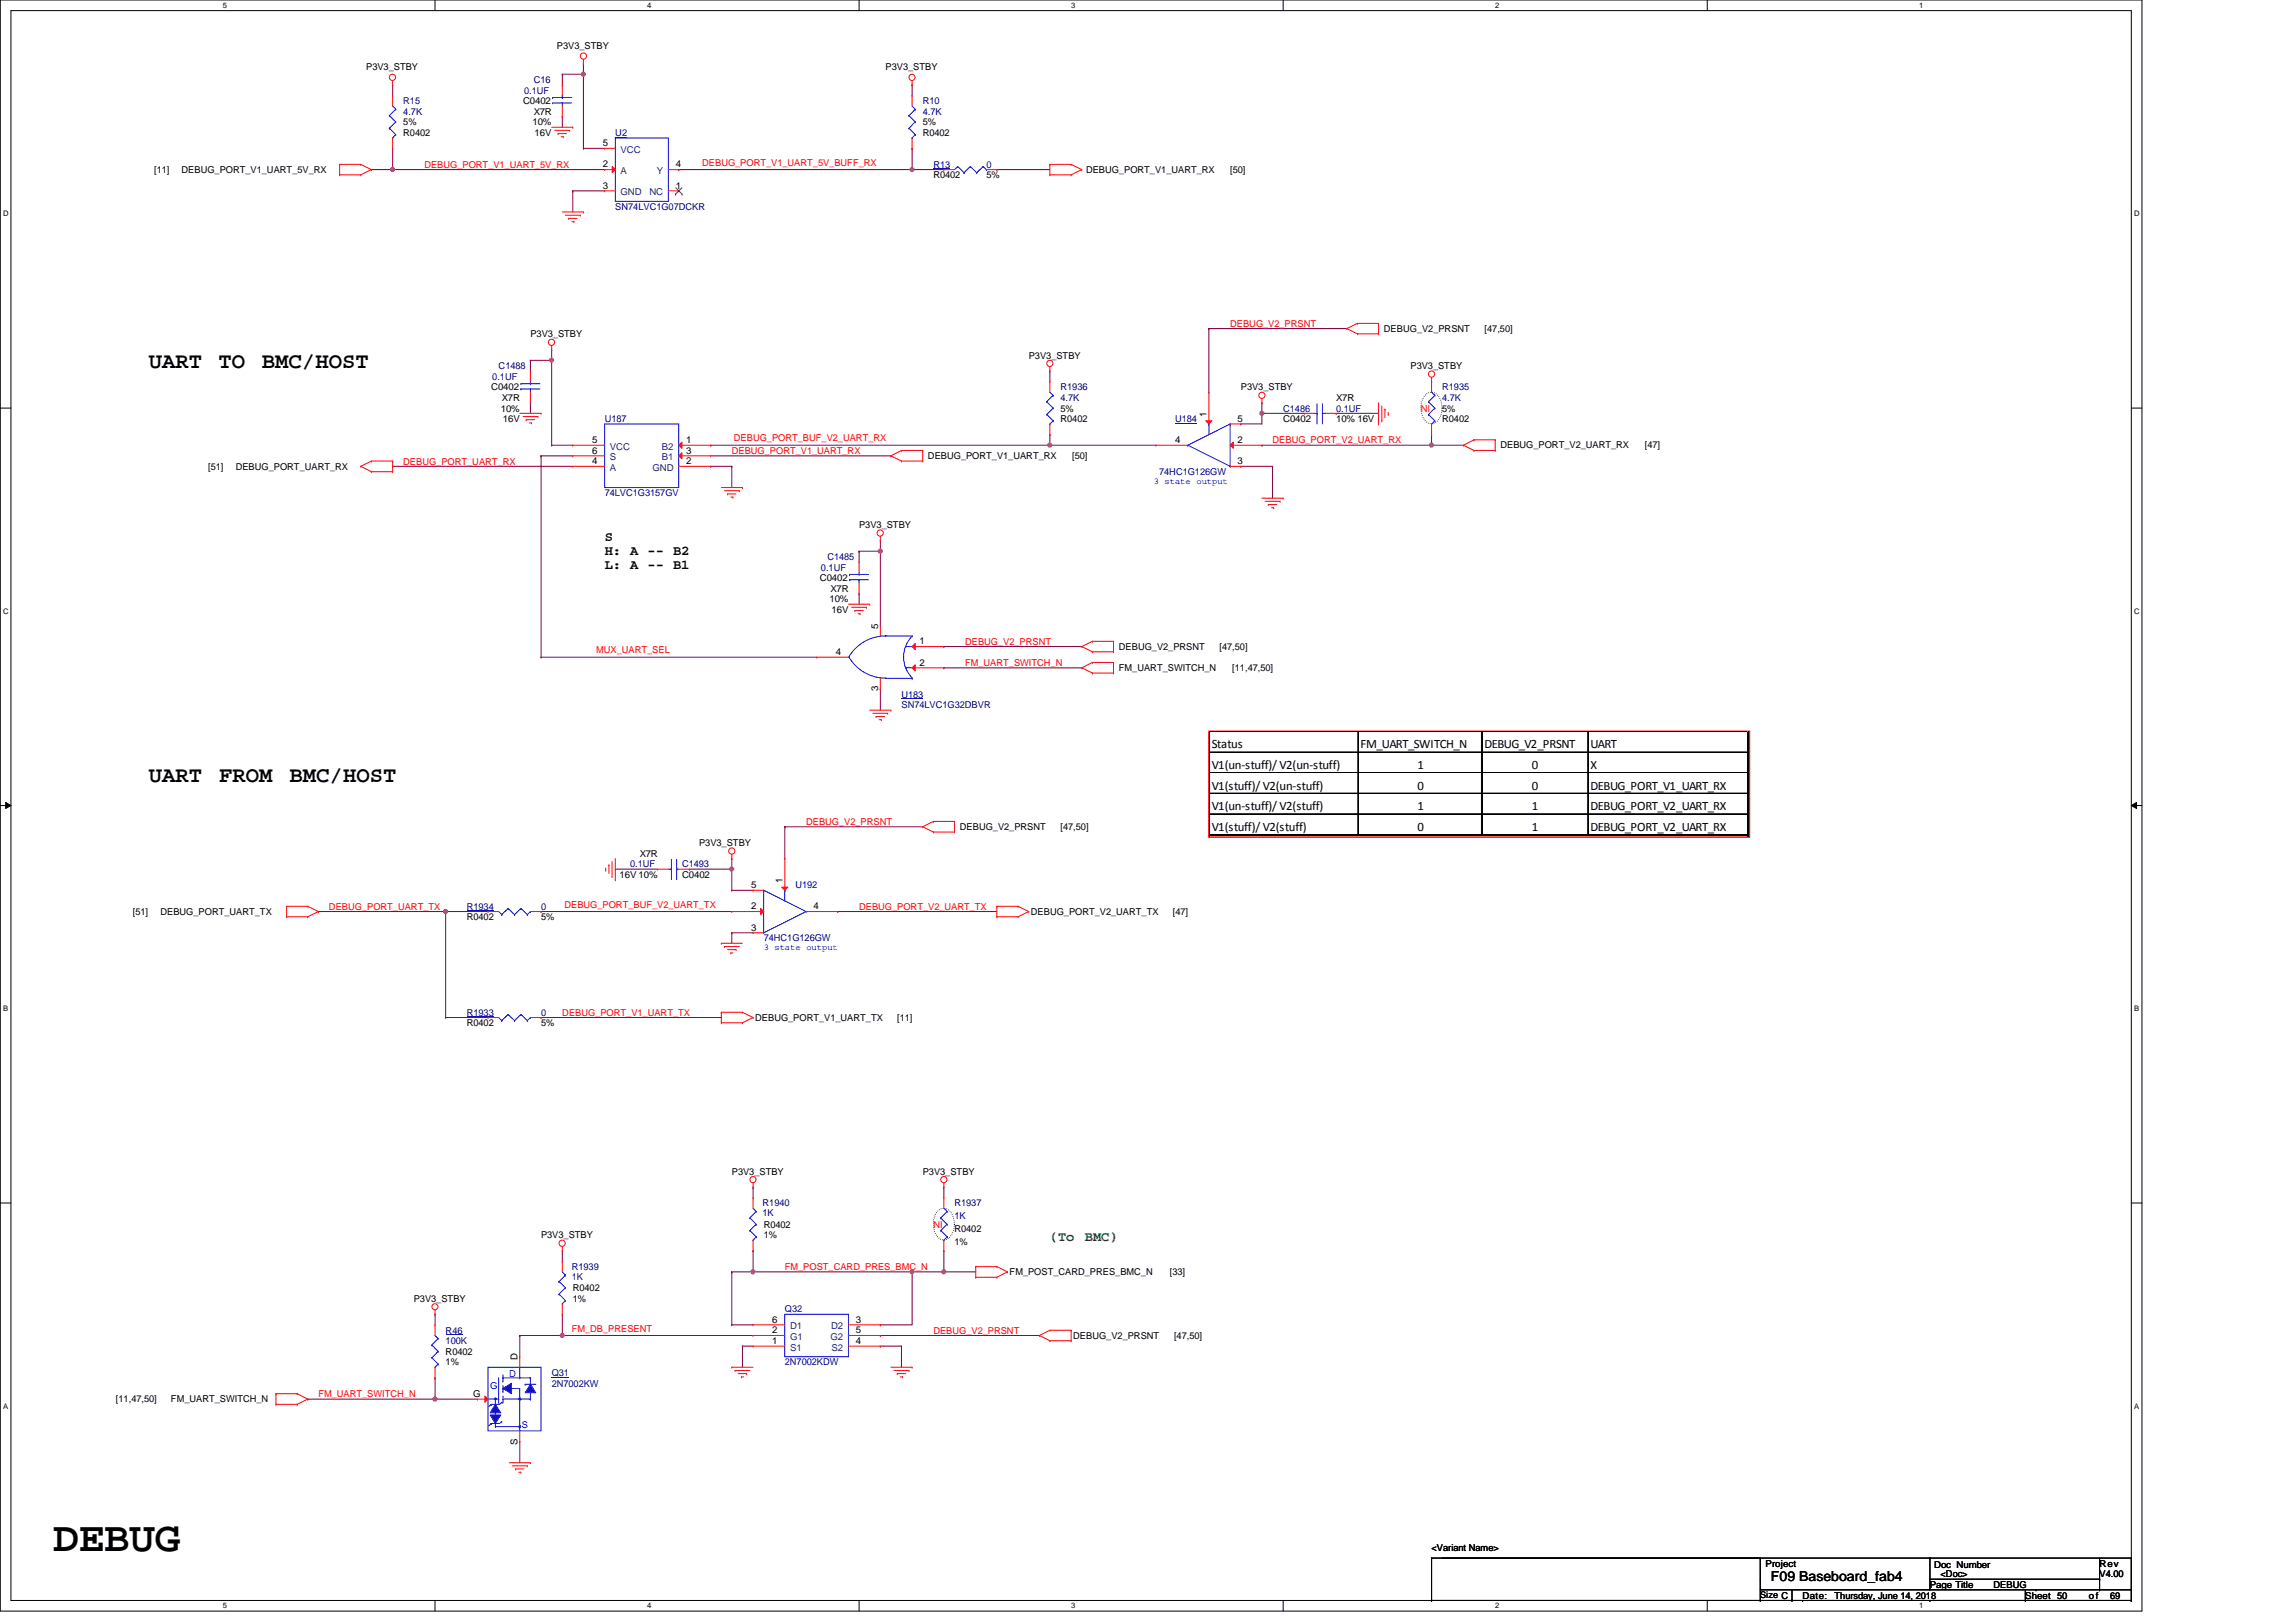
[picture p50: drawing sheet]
<svg xmlns="http://www.w3.org/2000/svg" width="297mm" height="210mm" viewBox="0 0 297 210" stroke-linecap="round" stroke-linejoin="round" font-family="sans-serif">
<defs><g id="words">
<text font-size="5.5" x="6.9" y="200.7">DEBUG</text>
<g font-size="2.9">
<text x="19.2" y="47.7">UART</text>
<text x="28.3" y="47.7">TO</text>
<text x="33.9" y="47.7">BMC/HOST</text>
<text x="19.2" y="101.2">UART</text>
<text x="28.3" y="101.2">FROM</text>
<text x="37.4" y="101.2">BMC/HOST</text>
</g>
<g font-size="1.8">
<text x="78.2" y="70">S</text>
<text x="78.2" y="71.8">H: A -- B2</text>
<text x="78.2" y="73.6">L: A -- B1</text>
<text x="229.1" y="204.6">F09 Baseboard_fab4</text>
</g>
<g font-size="1.8" fill="#008000">
<text x="135.8" y="160.6">(To</text>
<text x="140.4" y="160.6">BMC)</text>
</g>
<g font-size="1.7">
<text x="156.8" y="96.8">Status</text>
<text x="156.8" y="99.5">V1(un-stuff)/ V2(un-stuff)</text>
<text x="176" y="96.8">FM_UART_SWITCH_N</text>
<text x="183.4" y="99.5">1</text>
<text x="192" y="96.8">DEBUG_V2_PRSNT</text>
<text x="198.2" y="99.5">0</text>
<text x="205.8" y="96.8">UART</text>
<text x="205.8" y="99.5">X</text>
<text x="156.8" y="102.2">V1(stuff)/ V2(un-stuff)</text>
<text x="156.8" y="104.8">V1(un-stuff)/ V2(stuff)</text>
<text x="156.8" y="107.5">V1(stuff)/ V2(stuff)</text>
<text x="183.4" y="102.2">0</text>
<text x="183.4" y="104.8">1</text>
<text x="183.4" y="107.5">0</text>
<text x="198.2" y="102.2">0</text>
<text x="198.2" y="104.8">1</text>
<text x="198.2" y="107.5">1</text>
<text x="205.8" y="102.2">DEBUG_PORT_V1_UART_RX</text>
<text x="205.8" y="104.8">DEBUG_PORT_V2_UART_RX</text>
<text x="205.8" y="107.5">DEBUG_PORT_V2_UART_RX</text>
</g>
<g font-size="1.2">
<text x="47.4" y="9.1">P3V3_STBY</text>
<text x="72" y="6.3">P3V3_STBY</text>
<text x="114.6" y="9.1">P3V3_STBY</text>
<text x="52.2" y="17.6">R0402</text>
<text x="52.2" y="16.2">5%</text>
<text x="67.7" y="13.5">C0402</text>
<text x="68.9" y="16.2">10%</text>
<text x="69" y="14.8">X7R</text>
<text x="69.2" y="17.6">16V</text>
<text x="119.4" y="17.6">R0402</text>
<text x="119.4" y="16.2">5%</text>
<text x="19.9" y="22.4">[11]</text>
<text x="23.5" y="22.4">DEBUG_PORT_V1_UART_5V_RX</text>
<text x="78" y="18.9">5</text>
<text x="78" y="21.7">2</text>
<text x="87.4" y="21.7">4</text>
<text x="120.8" y="23.1">R0402</text>
<text x="127.6" y="23.1">5%</text>
<text x="140.5" y="22.4">DEBUG_PORT_V1_UART_RX</text>
<text x="159.1" y="22.4">[50]</text>
<text x="78" y="24.4">3</text>
<text x="87.4" y="24.4">1</text>
<text x="68.6" y="43.6">P3V3_STBY</text>
<text x="133.1" y="46.4">P3V3_STBY</text>
<text x="179" y="43">DEBUG_V2_PRSNT</text>
<text x="182.5" y="47.8">P3V3_STBY</text>
<text x="192.1" y="43">[47,50]</text>
<text x="63.5" y="50.5">C0402</text>
<text x="64.8" y="53.3">10%</text>
<text x="64.9" y="51.9">X7R</text>
<text x="137.2" y="53.3">5%</text>
<text x="156.1" y="53.9" transform="rotate(-90 156.1 53.9)">1</text>
<text x="160.5" y="50.5">P3V3_STBY</text>
<text x="172.9" y="51.9">X7R</text>
<text x="186.6" y="53.3">5%</text>
<text x="65.1" y="54.6">16V</text>
<text x="76.6" y="57.3">5</text>
<text x="76.6" y="58.7">6</text>
<text x="88.8" y="58.7">3</text>
<text x="88.8" y="57.3">1</text>
<text x="120.1" y="59.4">DEBUG_PORT_V1_UART_RX</text>
<text x="137.2" y="54.6">R0402</text>
<text x="138.7" y="59.4">[50]</text>
<text x="152" y="57.3">4</text>
<text x="160.1" y="57.3">2</text>
<text x="160.1" y="54.6">5</text>
<text x="166" y="54.6">C0402</text>
<text x="172.9" y="54.6">10% 16V</text>
<text x="186.6" y="54.6">R0402</text>
<text x="194.1" y="58">DEBUG_PORT_V2_UART_RX</text>
<text x="212.8" y="58">[47]</text>
<text x="26.9" y="60.8">[51]</text>
<text x="30.5" y="60.8">DEBUG_PORT_UART_RX</text>
<text x="76.6" y="60">4</text>
<text x="88.8" y="60">2</text>
<text x="160.1" y="60">3</text>
<text x="111.1" y="68.3">P3V3_STBY</text>
<text x="106.1" y="75.2">C0402</text>
<text x="107.3" y="77.9">10%</text>
<text x="107.4" y="76.6">X7R</text>
<text x="107.6" y="79.3">16V</text>
<text x="113.6" y="81.3" transform="rotate(-90 113.6 81.3)">5</text>
<text x="119" y="83.4">1</text>
<text x="108.1" y="84.8">4</text>
<text x="113.6" y="89.4" transform="rotate(-90 113.6 89.4)">3</text>
<text x="119" y="86.1">2</text>
<text x="144.8" y="84.1">DEBUG_V2_PRSNT</text>
<text x="144.8" y="86.8">FM_UART_SWITCH_N</text>
<text x="157.8" y="84.1">[47,50]</text>
<text x="159.4" y="86.8">[11,47,50]</text>
<text x="124.2" y="107.4">DEBUG_V2_PRSNT</text>
<text x="137.2" y="107.4">[47,50]</text>
<text x="80.2" y="113.6">16V 10%</text>
<text x="82.8" y="110.9">X7R</text>
<text x="88.2" y="113.6">C0402</text>
<text x="90.4" y="109.5">P3V3_STBY</text>
<text x="17.2" y="118.4">[51]</text>
<text x="20.8" y="118.4">DEBUG_PORT_UART_TX</text>
<text x="60.4" y="119.1">R0402</text>
<text x="70" y="119.1">5%</text>
<text x="97.2" y="117.7">2</text>
<text x="97.2" y="114.9">5</text>
<text x="101.2" y="114.3" transform="rotate(-90 101.2 114.3)">1</text>
<text x="105.2" y="117.7">4</text>
<text x="133.4" y="118.4">DEBUG_PORT_V2_UART_TX</text>
<text x="151.7" y="118.4">[47]</text>
<text x="97.2" y="120.4">3</text>
<text x="60.4" y="132.8">R0402</text>
<text x="70" y="132.8">5%</text>
<text x="97.7" y="132.1">DEBUG_PORT_V1_UART_TX</text>
<text x="116.1" y="132.1">[11]</text>
<text x="94.7" y="152">P3V3_STBY</text>
<text x="119.4" y="152">P3V3_STBY</text>
<text x="70" y="160.2">P3V3_STBY</text>
<text x="98.8" y="158.9">R0402</text>
<text x="98.8" y="160.2">1%</text>
<text x="123.5" y="159.4">R0402</text>
<text x="123.5" y="161.1">1%</text>
<text x="74.1" y="167.1">R0402</text>
<text x="130.6" y="165">FM_POST_CARD_PRES_BMC_N</text>
<text x="151.3" y="165">[33]</text>
<text x="53.5" y="168.5">P3V3_STBY</text>
<text x="74.1" y="168.5">1%</text>
<text x="99.9" y="172.5">2</text>
<text x="99.9" y="173.9">1</text>
<text x="99.9" y="171.2">6</text>
<text x="110.7" y="172.5">5</text>
<text x="110.7" y="173.9">4</text>
<text x="110.7" y="171.2">3</text>
<text x="138.9" y="173.3">DEBUG_V2_PRSNT</text>
<text x="151.9" y="173.3">[47,50]</text>
<text x="57.7" y="175.3">R0402</text>
<text x="57.7" y="176.7">1%</text>
<text x="66.9" y="176" transform="rotate(-90 66.9 176)">D</text>
<text x="15" y="181.5">[11,47,50]</text>
<text x="22.1" y="181.5">FM_UART_SWITCH_N</text>
<text x="61.2" y="180.8">G</text>
<text x="66.9" y="186.9" transform="rotate(-90 66.9 186.9)">S</text>
<text x="185.2" y="200.7">&lt;Variant Name&gt;</text>
<text x="228.4" y="202.8">Project</text>
<text x="250.2" y="202.9">Doc Number</text>
<text x="271.6" y="202.8">Rev</text>
<text x="227.7" y="206.8">Size C</text>
<text x="233.2" y="206.9">Date:</text>
<text x="237.3" y="206.9">Thursday, June 14, 2018</text>
<text x="249.7" y="205.5">Page Title</text>
<text x="251.1" y="204.1">&lt;Doc&gt;</text>
<text x="257.9" y="205.5">DEBUG</text>
<text x="262" y="206.9">Sheet 50</text>
<text x="270.3" y="206.9">of</text>
<text x="271.6" y="204.1">V4.00</text>
<text x="273" y="206.9">69</text>
</g>
<g font-size="1.2" fill="#000080">
<text x="69" y="10.7">C16</text>
<text x="52.2" y="13.5">R15</text>
<text x="52.2" y="14.8">4.7K</text>
<text x="67.8" y="12.1">0.1UF</text>
<text x="79.6" y="17.6">U2</text>
<text x="119.4" y="13.5">R10</text>
<text x="119.4" y="14.8">4.7K</text>
<text x="120.8" y="21.7">R13</text>
<text x="127.6" y="21.7">0</text>
<text x="79.6" y="27.2">SN74LVC1G07DCKR</text>
<text x="64.5" y="47.8">C1488</text>
<text x="63.7" y="49.1">0.1UF</text>
<text x="137.2" y="50.5">R1936</text>
<text x="137.2" y="51.9">4.7K</text>
<text x="166" y="53.3">C1486</text>
<text x="172.9" y="53.3">0.1UF</text>
<text x="186.6" y="50.5">R1935</text>
<text x="186.6" y="51.9">4.7K</text>
<text x="78.2" y="54.6">U187</text>
<text x="152" y="54.6">U184</text>
<text x="78.2" y="64.2">74LVC1G3157GV</text>
<text x="150" y="61.5">74HC1G126GW</text>
<text x="106.2" y="73.8">0.1UF</text>
<text x="107" y="72.5">C1485</text>
<text x="116.6" y="90.3">U183</text>
<text x="116.6" y="91.7">SN74LVC1G32DBVR</text>
<text x="81.5" y="112.2">0.1UF</text>
<text x="88.2" y="112.2">C1493</text>
<text x="60.4" y="117.7">R1934</text>
<text x="70" y="117.7">0</text>
<text x="102.9" y="115">U192</text>
<text x="98.8" y="121.8">74HC1G126GW</text>
<text x="60.4" y="131.4">R1933</text>
<text x="70" y="131.4">0</text>
<text x="98.7" y="156.1">R1940</text>
<text x="98.7" y="157.4">1K</text>
<text x="123.5" y="156.1">R1937</text>
<text x="123.5" y="157.8">1K</text>
<text x="74" y="164.3">R1939</text>
<text x="74" y="165.6">1K</text>
<text x="57.7" y="172.6">R46</text>
<text x="57.7" y="173.9">100K</text>
<text x="101.5" y="169.8">Q32</text>
<text x="71.4" y="178.1">Q31</text>
<text x="71.4" y="179.4">2N7002KW</text>
<text x="101.5" y="176.7">2N7002KDW</text>
</g>
<g font-size="1.2" fill="#f00">
<text x="54.9" y="21.7">DEBUG_PORT_V1_UART_5V_RX</text>
<text x="90.8" y="21.5">DEBUG_PORT_V1_UART_5V_BUFF_RX</text>
<text x="159.1" y="42.3">DEBUG_V2_PRSNT</text>
<text x="183.8" y="53.3">NI</text>
<text x="94.7" y="58.7">DEBUG_PORT_V1_UART_RX</text>
<text x="95" y="57.1">DEBUG_PORT_BUF_V2_UART_RX</text>
<text x="164.6" y="57.4">DEBUG_PORT_V2_UART_RX</text>
<text x="52.2" y="60.1">DEBUG_PORT_UART_RX</text>
<text x="124.9" y="83.4">DEBUG_V2_PRSNT</text>
<text x="77.1" y="84.6">MUX_UART_SEL</text>
<text x="124.9" y="86.2">FM_UART_SWITCH_N</text>
<text x="104.3" y="106.7">DEBUG_V2_PRSNT</text>
<text x="42.6" y="117.7">DEBUG_PORT_UART_TX</text>
<text x="73" y="117.5">DEBUG_PORT_BUF_V2_UART_TX</text>
<text x="111.1" y="117.7">DEBUG_PORT_V2_UART_TX</text>
<text x="72.7" y="131.4">DEBUG_PORT_V1_UART_TX</text>
<text x="120.8" y="158.9">NI</text>
<text x="101.5" y="164.3">FM_POST_CARD_PRES_BMC_N</text>
<text x="74" y="172.3">FM_DB_PRESENT</text>
<text x="120.8" y="172.6">DEBUG_V2_PRSNT</text>
<text x="41.2" y="180.8">FM_UART_SWITCH_N</text>
</g>
<g font-size="1.2" fill="#004080">
<text x="80.3" y="19.8">VCC</text>
<text x="80.3" y="22.5">A</text>
<text x="85" y="22.5">Y</text>
<text x="80.3" y="25.3">GND</text>
<text x="84" y="25.3">NC</text>
<text x="78.9" y="58.2">VCC</text>
<text x="78.9" y="59.6">S</text>
<text x="85.6" y="59.6">B1</text>
<text x="85.6" y="58.2">B2</text>
<text x="78.9" y="60.9">A</text>
<text x="84.4" y="60.9">GND</text>
<text x="102.2" y="173.4">G1</text>
<text x="102.2" y="172">D1</text>
<text x="107.5" y="173.4">G2</text>
<text x="107.5" y="172">D2</text>
<text x="102.2" y="174.8">S1</text>
<text x="107.6" y="174.8">S2</text>
</g>
<g font-size="1.2" fill="#00f">
<text x="63.4" y="179.8">G</text>
<text x="65.9" y="178.2">D</text>
<text x="67.5" y="184.8">S</text>
</g>
<g font-size="1.1" fill="#00f">
<text x="149.3" y="62.7">3 state output</text>
<text x="98.8" y="123">3 state output</text>
</g>
<g font-size="1">
<text x="28.8" y="1">5</text>
<text x="83.7" y="1">4</text>
<text x="138.6" y="1">3</text>
<text x="193.4" y="1">2</text>
<text x="248.3" y="1">1</text>
<text x=".4" y="28">D</text>
<text x="276.1" y="28">D</text>
<text x=".4" y="79.4">C</text>
<text x="276.1" y="79.4">C</text>
<text x=".4" y="130.9">B</text>
<text x="276.1" y="130.9">B</text>
<text x=".4" y="182.3">A</text>
<text x="276.1" y="182.3">A</text>
<text x="28.8" y="208.2">5</text>
<text x="83.7" y="208.2">4</text>
<text x="138.6" y="208.2">3</text>
<text x="193.4" y="208.2">2</text>
<text x="248.3" y="208.2">1</text>
</g>
</g></defs>
<path d="M0 0h277.1v208.5h-277.1zM1.4 1.4h274.3v205.7h-274.3z" fill="none" stroke="#000" stroke-width=".13"/>
<g fill="#fff">
<path d="M28.8 .1h.6v1.1h-.6z"/>
<path d="M28.8 207.3h.6v1.1h-.6z"/>
</g>
<path d="M56.3 0v1.4M56.3 207.1v1.4" fill="none" stroke="#000" stroke-width=".13"/>
<g fill="#fff">
<path d="M83.7 .1h.6v1.1h-.6z"/>
<path d="M83.7 207.3h.6v1.1h-.6z"/>
</g>
<path d="M111.1 0v1.4M111.1 207.1v1.4" fill="none" stroke="#000" stroke-width=".13"/>
<g fill="#fff">
<path d="M138.6 .1h.5v1.1h-.5z"/>
<path d="M138.6 207.3h.5v1.1h-.5z"/>
</g>
<path d="M166 0v1.4M166 207.1v1.4" fill="none" stroke="#000" stroke-width=".13"/>
<g fill="#fff">
<path d="M193.4 .1h.6v1.1h-.6z"/>
<path d="M193.4 207.3h.6v1.1h-.6z"/>
</g>
<path d="M220.9 0v1.4M220.9 207.1v1.4" fill="none" stroke="#000" stroke-width=".13"/>
<g fill="#fff">
<path d="M248.3 .1h.6v1.1h-.6z"/>
<path d="M248.3 207.3h.6v1.1h-.6z"/>
<path d="M.4 27.1h.7v1.1h-.7z"/>
<path d="M276.1 27.1h.7v1.1h-.7z"/>
<path d="M.4 78.5h.7v1.1h-.7z"/>
<path d="M276.1 78.5h.7v1.1h-.7z"/>
</g>
<path d="M0 52.8h1.4M275.7 52.8h1.4" fill="none" stroke="#000" stroke-width=".13"/>
<g fill="#fff">
<path d="M.4 130h.7v1.1h-.7z"/>
<path d="M276.1 130h.6v1.1h-.6z"/>
</g>
<path d="M0 104.2h1.4M.7 103.8l.7 .4-.7 .4zM275.7 104.2l.7-.4v.8zM275.7 104.2h1.4" fill="none" stroke="#000" stroke-width=".13"/>
<path d="M.7 103.8l.7 .4-.7 .4zM275.7 104.2l.7-.4v.8z" fill="#000"/>
<g fill="#fff">
<path d="M.4 181.4h.7v1.1h-.7z"/>
<path d="M276.1 181.4h.6v1.1h-.6z"/>
</g>
<path d="M0 155.7h1.4M275.7 155.7h1.4" fill="none" stroke="#000" stroke-width=".13"/>
<path d="M121.4 156.6a1.15 1.15 0 0 1 1.9 .8 2.52 2.52 0 0 1-.8 3 1.18 1.18 0 0 1-1.6-1 2.72 2.72 0 0 1 .5-2.8z" fill="none" stroke="#000" stroke-width=".13" stroke-dasharray="0 .3"/>
<path d="M156.4 94.6h69.9v13.7h-69.9z" fill-rule="evenodd" fill="#fff"/>
<path d="M156.4 94.6h69.9v13.7h-69.9z" fill="none" stroke="#f00" stroke-width=".19"/>
<path d="M156.4 94.6h.1M175.7 94.6h.1M191.7 94.6h.1M205.4 94.6h.1M226.1 94.6h.1" fill="none" stroke="#d4d4d4" stroke-width=".13"/>
<g fill="none" stroke="#000" stroke-width=".13">
<path d="M156.5 94.6v13.6M156.5 97.3h69.5M156.5 100h69.5M156.5 94.7h69.7M156.5 97.4h69.5M175.7 94.8v13.2M191.7 94.8v13.2M205.4 94.8v13.2M205.5 94.8v13.2M156.5 102.6h69.5M156.5 105.3h69.5M156.5 102.7h69.5"/>
<path d="M156.5 105.4h69.5"/>
</g>
<path d="M156.5 108.1h69.7" fill="none" stroke="#000" stroke-width=".25"/>
<path d="M226.1 94.8v13.4" fill="none" stroke="#000" stroke-width=".23"/>
<path d="M184.5 51a1.17 1.17 0 0 1 1.9 .8 2.49 2.49 0 0 1-.8 3 1.19 1.19 0 0 1-1.6-1 2.68 2.68 0 0 1 .5-2.8z" fill="none" stroke="#000" stroke-width=".13" stroke-dasharray="0 .3"/>
<path d="M72.7 9.6h.1M72.7 15.1h.1M72.7 9.6h2.8M72.7 9.6v1.4M72.7 15.1v1.4M75.5 8.2h.1M75.5 9.6h.1M75.5 8.2v11M48 21.9h.1M48 21.9h2.8" fill="none" stroke="#800040" stroke-width=".13"/>
<circle cx="75.5" cy="9.6" r=".27" fill="#f0f"/>
<circle cx="75.5" cy="9.6" r=".27" fill="none" stroke="#f0f" stroke-width=".13"/>
<path d="M118 11h.1M118 19.2h.1M118 11v1.3M118 19.2v2.7h-30.2M87.8 21.9h.1" fill="none" stroke="#800040" stroke-width=".13"/>
<circle cx="118" cy="21.9" r=".27" fill="#f0f"/>
<circle cx="118" cy="21.9" r=".27" fill="none" stroke="#f0f" stroke-width=".13"/>
<g fill="none" stroke="#800040" stroke-width=".13">
<path d="M41.2 118h.1M41.2 118h16.5M70 131.7h.1M70 131.7h23.3M122.1 153.6h.1M122.1 153.6v1.4M96.1 174.2h.1M96.1 174.2h1.3M96.1 174.2v2.7M113.9 174.2h.1M113.9 171.4h.1M113.9 174.2h2.7"/>
<path d="M116.6 174.2h.1M116.6 174.2v2.7M118 164.6h.1M118 164.6v6.8h-4.1M118 164.6h8.2M122.1 161.9h.1M122.1 164.6h.1M122.1 161.9v2.7"/>
</g>
<circle cx="122.1" cy="164.6" r=".27" fill="#f0f"/>
<circle cx="122.1" cy="164.6" r=".27" fill="none" stroke="#f0f" stroke-width=".13"/>
<path d="M39.8 181.1h.1M39.8 181.1h16.5" fill="none" stroke="#800040" stroke-width=".13"/>
<circle cx="56.3" cy="181" r=".27" fill="#f0f"/>
<circle cx="56.3" cy="181" r=".27" fill="none" stroke="#f0f" stroke-width=".13"/>
<path d="M67.2 172.8h.1M67.2 172.8h5.5" fill="none" stroke="#800040" stroke-width=".13"/>
<circle cx="72.7" cy="172.8" r=".27" fill="#f0f"/>
<circle cx="72.7" cy="172.8" r=".27" fill="none" stroke="#f0f" stroke-width=".13"/>
<g fill="none" stroke="#800040" stroke-width=".13">
<path d="M97.4 153.6h.1M97.4 153.6v1.4M72.7 161.9h.1M72.7 172.8h.1M72.7 170.1h.1M72.7 161.9v1.3M72.7 170.1v2.7M72.7 172.8h24.7M94.7 171.4h.1M94.7 164.6h.1M94.7 171.4h2.7M94.7 164.6v6.8"/>
<path d="M94.7 164.6h23.3M97.4 161.9h.1M97.4 164.6h.1M97.4 161.9v2.7M67.2 186.5h.1M67.2 186.5v2.8"/>
</g>
<circle cx="118" cy="164.6" r=".27" fill="#f0f"/>
<circle cx="118" cy="164.6" r=".27" fill="none" stroke="#f0f" stroke-width=".13"/>
<circle cx="97.4" cy="164.6" r=".27" fill="#f0f"/>
<circle cx="97.4" cy="164.6" r=".27" fill="none" stroke="#f0f" stroke-width=".13"/>
<g fill="none" stroke="#800040" stroke-width=".13">
<path d="M118 21.9h.1M118 21.9h4.1M129 21.9h.1M129 21.9h6.8M68.6 46.6h.1M68.6 52.1h.1M68.6 46.6h2.8M68.6 46.6v1.4M68.6 52.1v1.4M71.4 45.3h.1M71.4 46.6h.1M71.4 45.3v12.3"/>
<path d="M91.9 60.3h.1M91.9 60.3h2.8M94.7 60.3h.1M94.7 60.3v2.8M56.3 178.3h.1M56.3 170.1h.1M56.3 170.1v1.3M56.3 178.3v2.8M113.9 172.8h.1M113.9 172.8h20.6M56.3 181.1h.1M56.3 181.1h5.5"/>
</g>
<circle cx="71.4" cy="46.6" r=".27" fill="#f0f"/>
<circle cx="71.4" cy="46.6" r=".27" fill="none" stroke="#f0f" stroke-width=".13"/>
<g fill="none" stroke="#800040" stroke-width=".13">
<path d="M50.8 19.2h.1M50.8 11h.1M50.8 11v1.3M50.8 19.2v2.7M75.5 19.2h.1M75.5 19.2h2.7M50.8 21.9h.1M50.8 21.9h27.4M74.1 24.7h.1M74.1 24.7h4.1M74.1 24.7v2.7M70 59h.1"/>
<path d="M70 59h4.1M70 59v26M71.4 57.6h.1M71.4 57.6h2.7M50.8 60.3h.1M50.8 60.3h23.3M70 85h.1M70 85h35.7M113.9 89.2h.1M113.9 89.2v2.7M122.1 86.4h.1M122.1 86.4h17.9"/>
<path d="M67.2 172.8h.1M67.2 172.8v2.8"/>
</g>
<circle cx="50.8" cy="21.9" r=".27" fill="#f0f"/>
<circle cx="50.8" cy="21.9" r=".27" fill="none" stroke="#f0f" stroke-width=".13"/>
<path d="M57.7 118h.1M57.7 118v13.7" fill="none" stroke="#800040" stroke-width=".13"/>
<circle cx="57.6" cy="117.9" r=".27" fill="#f0f"/>
<circle cx="57.6" cy="117.9" r=".27" fill="none" stroke="#f0f" stroke-width=".13"/>
<path d="M111.1 71.3h.1M111.1 76.8h.1M111.1 71.3h2.8M111.1 71.3v1.4M111.1 76.8v1.4M113.9 70h.1M113.9 71.3h.1M113.9 70v10.9M57.7 118h.1M57.7 118h5.4M57.7 131.7h.1M57.7 131.7h5.4" fill="none" stroke="#800040" stroke-width=".13"/>
<circle cx="113.9" cy="71.3" r=".27" fill="#f0f"/>
<circle cx="113.9" cy="71.3" r=".27" fill="none" stroke="#f0f" stroke-width=".13"/>
<path d="M91.9 57.6h.1M91.9 57.6h43.9M163.3 57.6h.1M185.2 56.2h.1M185.2 56.2v1.4h-21.9M122.1 83.7h.1M122.1 83.7h17.9" fill="none" stroke="#800040" stroke-width=".13"/>
<circle cx="185.2" cy="57.6" r=".27" fill="#f0f"/>
<circle cx="185.2" cy="57.6" r=".27" fill="none" stroke="#f0f" stroke-width=".13"/>
<path d="M163.3 52.1h.1M163.3 52.1v1.4" fill="none" stroke="#800040" stroke-width=".13"/>
<circle cx="163.2" cy="53.5" r=".27" fill="#f0f"/>
<circle cx="163.2" cy="53.5" r=".27" fill="none" stroke="#f0f" stroke-width=".13"/>
<path d="M135.8 56.2h.1M135.8 48h.1M135.8 57.6h.1M135.8 57.6h13.7M135.8 48v1.4M135.8 56.2v1.4M160.5 54.9h.1M160.5 54.9h2.8M185.2 57.6h.1M185.2 57.6h4.1" fill="none" stroke="#800040" stroke-width=".13"/>
<circle cx="135.8" cy="57.6" r=".27" fill="#f0f"/>
<circle cx="135.8" cy="57.6" r=".27" fill="none" stroke="#f0f" stroke-width=".13"/>
<g fill="none" stroke="#800040" stroke-width=".13">
<path d="M91.9 59h23.3M115.2 59h.1M156.4 42.5h.1M156.4 42.5h17.8M156.4 42.5v8.3M163.3 53.5h.1M163.3 53.5h5.5M163.3 53.5v1.4M172.9 53.5h.1M172.9 53.5h5.4M160.5 60.3h.1M160.5 60.3h4.1"/>
<path d="M164.6 60.3h.1M164.6 60.3v4.2M70 118h.1M70 118h24.7M79.6 112.5h.1M79.6 112.5h5.5M89.2 112.5h.1M89.2 112.5h5.5M94.7 111.1h.1M94.7 112.5h.1M94.7 111.1v4.1M108.4 118h.1"/>
<path d="M108.4 118h20.6M94.7 120.7h.1M94.7 120.7h2.7M94.7 120.7v1.4"/>
</g>
<circle cx="94.7" cy="112.5" r=".27" fill="#f0f"/>
<circle cx="94.7" cy="112.5" r=".27" fill="none" stroke="#f0f" stroke-width=".13"/>
<path d="M94.7 115.2h.1M94.7 115.2h2.7M101.5 107h.1M101.5 107h17.9M101.5 107v4.1" fill="none" stroke="#800040" stroke-width=".13"/>
<g fill="none" stroke="#f00" stroke-width=".13">
<path d="M50.8 11h.1M50.8 10.4v.6M71.4 16.5h2.7M71.8 16.9h1.9M72.2 17.3h.1M72.2 17.3h1.1M72.6 17.7h.3M72.7 11h.1M72.7 15.1h.1M72.7 11v1.3M72.7 13.7v1.4M72.9 17.7h.1"/>
<path d="M73.7 16.9h.1M74.1 16.5h.1M75.5 8.2h.1M75.5 7.7v.5M118 11h.1M118 12.3h.1M118 19.2h.1M118 10.4v.6M118 12.3v1.4M118 17.8v1.4M43.9 22.6h.1M43.9 21.3h.1"/>
<path d="M43.9 21.3h2.8M43.9 22.6h2.8M43.9 21.3v1.3M46.7 21.3h.1M46.7 22.6h.1M46.7 21.3l1.3 .6M48 21.9h.1M48 21.9l-1.3 .7M72.7 27.4h2.8M73.1 27.9h2M73.6 28.3h.1M73.6 28.3h1.1"/>
<path d="M74 28.7h.2M74.2 28.7h.1M75.1 27.9h.1M75.5 27.4h.1M135.8 21.3h.1M135.8 22.6h.1M135.8 21.3h2.8M135.8 21.3v1.3M135.8 22.6h2.8M138.6 21.3h.1M138.6 22.6h.1M138.6 21.3l1.4 .6"/>
<path d="M140 21.9h.1M140 21.9l-1.4 .7M48 59.7h.1M48 59.7l-1.3 .6M48 59.7h2.8M50.8 59.7h.1M50.8 59.7v1.3M67.2 53.5h2.8M67.7 53.9h1.9M68.1 54.3h.1M68.1 54.3h1.1M68.5 54.7h.3"/>
<path d="M68.8 54.7h.1M69.6 53.9h.1M70 53.5h.1M71.4 45.3h.1M71.4 44.7v.6M115.2 59h.1M115.2 59l1.4 .7M116.6 58.3h.1M116.6 59.7h.1M116.6 59.7h2.8M116.6 58.3h2.8M116.6 58.3l-1.4 .7"/>
<path d="M119.4 59.7h.1M119.4 58.3h.1M119.4 58.3v1.4M135.8 48h.1M135.8 47.5v.5M163.3 52.1h.1M163.3 51.6v.5M174.2 42.5h.1M174.2 42.5l1.4 .7M175.6 41.8h.1M175.6 43.2h.1M175.6 41.8h2.7"/>
<path d="M175.6 41.8l-1.4 .7M175.6 43.2h2.7M178.3 43.2h.1M178.3 41.8h.1M178.3 54.9h.1M178.3 41.8v1.4M178.3 52.1v2.8M178.8 54.5h.1M178.8 52.5v2M179.2 52.9h.1M179.2 52.9v1.1M179.6 53.6h.1"/>
<path d="M179.6 53.4v.2M185.2 49.4h.1M185.2 48.8v.6M189.3 57.6h.1M189.3 57.6l1.4 .7M190.7 56.9h.1M190.7 58.3h.1M190.7 56.9h2.7M190.7 56.9l-1.4 .7M190.7 58.3h2.7M193.4 58.3h.1M193.4 56.9h.1"/>
<path d="M193.4 56.9v1.4M46.7 60.3h.1M46.7 60.3l1.3 .7M48 61h.1M48 61h2.8M50.8 61h.1M93.3 63.1h2.8M93.7 63.5h1.9M94.1 63.9h.1M94.1 63.9h1.1M94.5 64.3h.3M94.8 64.3h.1"/>
<path d="M95.6 63.5h.1M96.1 63.1h.1M109.8 78.2h2.7M110.2 78.6h1.9M110.6 79h.1M110.6 79h1.1M111 79.4h.3M111.3 79.4h.1M112.1 78.6h.1M112.5 78.2h.1M113.9 70h.1M113.9 69.4v.6"/>
<path d="M163.3 64.5h2.7M163.7 64.9h1.9M164.1 65.3h.1M164.1 65.3h1.1M164.5 65.7h.3M164.8 65.7h.1M165.6 64.9h.1M166 64.5h.1M112.5 91.9h2.7M112.9 92.3h1.9M113.3 92.7h.1M113.3 92.7h1.1"/>
<path d="M113.7 93.1h.3M114 93.1h.1M114.8 92.3h.1M115.2 91.9h.1M140 83.7h.1M140 86.4h.1M140 83.7l1.3 .6M140 86.4l1.3 .7M141.3 83h.1M141.3 84.3h.1M141.3 85.7h.1M141.3 87.1h.1"/>
<path d="M141.3 83h2.8M141.3 83l-1.3 .7M141.3 84.3h2.8M141.3 85.7h2.8M141.3 85.7l-1.3 .7M141.3 87.1h2.8M144.1 84.3h.1M144.1 83h.1M144.1 87.1h.1M144.1 85.7h.1M144.1 83v1.3M144.1 85.7v1.4"/>
<path d="M37.1 118.6h.1M37.1 117.3h.1M37.1 117.3h2.7M37.1 118.6h2.7M37.1 117.3v1.3M39.8 117.3h.1M39.8 118.6h.1M39.8 117.3l1.4 .7M41.2 118h.1M41.2 118l-1.4 .6M78.4 112.6h.1M78.4 112.3v.3"/>
<path d="M78.8 111.9h.1M78.8 111.9v1.1M79.2 113.4h.1M79.2 111.5v1.9M79.6 113.9h.1M79.6 111.1v2.8M94.7 111.1h.1M94.7 110.6v.5M119.4 107h.1M119.4 107l1.4 .7M120.8 106.3h.1M120.8 107.7h.1"/>
<path d="M120.8 106.3h2.7M120.8 106.3l-1.4 .7M120.8 107.7h2.7M123.5 107.7h.1M123.5 106.3h.1M123.5 106.3v1.4M129 118.6h.1M129 117.3h.1M129 117.3h2.7M129 118.6h2.7M129 117.3v1.3M131.7 117.3h.1"/>
<path d="M131.7 118.6h.1M131.7 117.3l1.4 .7M133.1 118h.1M133.1 118l-1.4 .6M63.1 131.7h.1M63.1 131.7h1.4M68.6 131.7h1.4M70 131.7h.1M93.3 132.4h.1M93.3 131h.1M93.3 122.1h.1M93.3 131h2.8"/>
<path d="M93.3 132.4h2.8M93.3 131v1.4M93.3 122.1h2.8M93.7 122.5h.1M93.7 122.5h1.9M94.1 122.9h1.1M94.5 123.3h.1M94.5 123.3h.3M95.2 122.9h.1M96.1 131h.1M96.1 132.4h.1M96.1 131l1.3 .7"/>
<path d="M97.4 131.7h.1M97.4 131.7l-1.3 .7M97.4 153.6h.1M97.4 153.1v.5M122.1 153.6h.1M122.1 153.1v.5M56.3 170.1h.1M56.3 169.5v.6M72.7 161.9h.1M72.7 161.3v.6M94.7 176.9h.1M94.7 176.9h2.7"/>
<path d="M95.1 177.4h.1M95.1 177.4h1.9M95.5 177.8h1.1M95.9 178.2h.1M95.9 178.2h.3M96.6 177.8h.1M115.2 176.9h2.8M115.7 177.4h1.9M116.1 177.8h.1M116.1 177.8h1.1M116.5 178.2h.3M116.8 178.2h.1"/>
<path d="M117.6 177.4h.1M118 176.9h.1M126.2 165.3h.1M126.2 163.9h.1M126.2 163.9h2.8M126.2 165.3h2.8M126.2 163.9v1.4M129 163.9h.1M129 165.3h.1M129 163.9l1.3 .7M130.3 164.6h.1M130.3 164.6l-1.3 .7"/>
<path d="M134.5 172.8h.1M134.5 172.8l1.3 .7M135.8 172.1h.1M135.8 173.5h.1M135.8 172.1l-1.3 .7M135.8 172.1h2.8M135.8 173.5h2.8M138.6 172.1h.1M138.6 173.5h.1M138.6 172.1v1.4M35.7 181.7h.1M35.7 180.4h.1"/>
<path d="M35.7 180.4h2.8M35.7 181.7h2.8M35.7 180.4v1.3M38.5 180.4h.1M38.5 181.7h.1M38.5 180.4l1.3 .7M39.8 181.1h.1M39.8 181.1l-1.3 .6M65.9 189.3h2.7M66.3 189.7h1.9M66.7 190.1h.1M66.7 190.1h1.1"/>
<path d="M67.1 190.5h.3M67.4 190.5h.1M68.2 189.7h.1M68.6 189.3h.1"/>
<circle cx="50.8" cy="10" r=".4"/>
<circle cx="75.5" cy="7.3" r=".4"/>
<circle cx="118" cy="10" r=".4"/>
<circle cx="71.3" cy="44.3" r=".4"/>
<circle cx="135.8" cy="47" r=".4"/>
<circle cx="163.3" cy="51.2" r=".4"/>
<circle cx="185.2" cy="48.4" r=".4"/>
<circle cx="113.9" cy="69" r=".4"/>
<circle cx="94.7" cy="110.1" r=".4"/>
<circle cx="97.4" cy="152.7" r=".4"/>
<circle cx="122.1" cy="152.7" r=".4"/>
<circle cx="56.3" cy="169.1" r=".39"/>
<circle cx="72.7" cy="160.9" r=".4"/>
</g>
<g fill="none" stroke="#000" stroke-width=".13">
<path d="M185.2 201.6h.1M185.2 207.1h.1M185.2 201.6h90.5M185.2 207.1h90.5M185.2 201.6v5.5M227.7 201.6h.1M227.7 207.1h.1M227.7 205.7h48M227.7 201.6v5.5M231.8 207.1h.1M231.8 205.7v1.4M233.2 207.1h.1"/>
<path d="M249.7 207.1h.1M249.7 201.6h.1M249.7 201.6v4.1M249.7 204.4h21.9M262 207.1h.1M262 205.7v1.4M263.4 205.7h.1M271.6 204.4h.1M271.6 205.7h.1M271.6 201.6v4.1M275.7 201.6h.1M275.7 207.1h.1"/>
<path d="M275.7 205.7h.1M275.7 201.6v5.5"/>
</g>
<g fill="none" stroke="#00f" stroke-width=".13">
<path d="M71.5 13.3h.1M71.5 12.6h.1M71.5 13.3h2.5M71.5 12.6h2.5M72.7 12.6h.1M72.7 13.3h.1M72.7 12.3v.3M72.7 13.3v.4M117.6 15h.1M117.6 16.6h.1M117.6 15l.8 .8M117.6 16.6l.8 .8"/>
<path d="M118 17.8h.1M118 13.7l.4 .4M118.4 14.1h.1M118.4 15.8h.1M118.4 17.4h.1M118.4 14.1l-.8 .9M118.4 15.8l-.8 .8M118.4 17.4l-.4 .4M64.5 131.7l.4 .4M64.9 132.1h.1M65.7 131.3h.1M65.7 131.3l-.8 .8"/>
<path d="M65.7 131.3l.9 .8M66.6 132.1h.1M67.4 131.3h.1M67.4 131.3l-.8 .8M67.4 131.3l.8 .8M68.2 132.1h.1M68.6 131.7h.1M68.6 131.7l-.4 .4"/>
</g>
<path d="M60.4 131.6h3.5" fill="none" stroke="#000080" stroke-width=".13"/>
<path d="M65.1 179.7l1.1-.7v1.4z" fill="#00f"/>
<g fill="none" stroke="#00f" stroke-width=".13">
<path d="M64.5 178.3v3.2M65.1 179.7l1.1-.7v1.4zM65.1 178.7h.1M65.1 179.7h.1M65.1 178.3h.1M65.1 177.9v.8M65.1 179.3v.8M65.1 179.7h2.1v5.5M65.1 178.3h3.5M67.2 178.3h.1M67.2 176.9v1.4M67.9 179.1h.1"/>
<path d="M67.9 179.1h1.4M68.6 178.3h.1M68.6 178.3v.8M64.5 181.5h.1M65.1 180.1h.1M65.1 181.5h.1M65.1 180.6v.9M65.1 181.1h3.5M67.2 181.1h.1M68.6 181.1h.1M68.6 180.2v.9"/>
</g>
<path d="M64.1 181.7l.7 1.1h-1.4z" fill="#00f"/>
<g fill="none" stroke="#00f" stroke-width=".13">
<path d="M63.5 181.7h.1M63.5 184.2h.1M63.5 181.7h1.1M63.5 184.2h1.1M64.1 181.7l.7 1.1h-1.4zM64.1 182.2h.1M64.1 183.4h.1M64.1 184.6h.1M64.1 181.1v1.1M64.1 182.6v.8M64.1 183.7v.9M64.1 184.6h3.1"/>
<path d="M67.2 184.6h.1"/>
</g>
<path d="M64 180.9h.2v.2h-.2z" fill-rule="evenodd" fill="#00f"/>
<path d="M64 180.9h.2v.2h-.2z" fill="none" stroke="#00f" stroke-width=".13"/>
<path d="M63.4 183.1h1.4l-.7 1.1z" fill="#00f"/>
<path d="M63.1 181.1h1.4M63.4 183.1h1.4l-.7 1.1zM64.5 181.1h.1" fill="none" stroke="#00f" stroke-width=".13"/>
<path d="M67.1 184.5h.2v.2h-.2z" fill-rule="evenodd" fill="#00f"/>
<path d="M63.1 176.9h6.9v8.3h-6.9zM63.5 181.7h.1M63.5 184.2h.1M63.5 181.7l-.2 .3M63.5 184.2l-.2 .3M64.9 181.5h.1M64.9 183.9h.1M64.9 181.5l-.3 .2M64.9 183.9l-.3 .3M67.1 184.5h.2v.2h-.2z" fill="none" stroke="#00f" stroke-width=".13"/>
<path d="M68.6 179.1l.7 1.1h-1.4z" fill="#00f"/>
<path d="M68.6 179.1l.7 1.1h-1.4z" fill="none" stroke="#00f" stroke-width=".13"/>
<path d="M67.1 180.9h.2v.2h-.2z" fill-rule="evenodd" fill="#00f"/>
<path d="M67.1 180.9h.2v.2h-.2z" fill="none" stroke="#00f" stroke-width=".13"/>
<path d="M71.4 178.2h2.2" fill="none" stroke="#000080" stroke-width=".13"/>
<path d="M67.2 175.6h.1M67.2 175.6v1.3" fill="none" stroke="#f00" stroke-width=".13"/>
<path d="M62.7 180.7l.4 .4-.4 .4z" fill="#f00"/>
<path d="M61.8 181.1h.1M61.8 181.1h1.3M62.7 180.7l.4 .4-.4 .4zM67.2 186.5h.1M67.2 185.2v1.3" fill="none" stroke="#f00" stroke-width=".13"/>
<path d="M98.8 115.2h.1M98.8 115.2l5.5 2.8M98.8 115.2v5.5M101.5 115.2h.1M101.5 115.2v1.4M104.3 118h.1M104.3 118l-5.5 2.7M98.8 120.7h.1" fill="none" stroke="#00f" stroke-width=".13"/>
<path d="M98.4 117.6l.4 .4-.4 .4z" fill="#f00"/>
<path d="M94.7 118h.1M94.7 118h4.1M97.4 115.2h.1M97.4 115.2h1.4M98.4 117.6l.4 .4-.4 .4zM104.3 118h4.1M108.4 118h.1" fill="none" stroke="#f00" stroke-width=".13"/>
<path d="M101.1 114.8h.8l-.4 .4z" fill="#f00"/>
<path d="M68.6 48h.1M68.6 52.1h.1M68.6 48v1.4M68.6 50.8v1.3M101.1 114.8h.8l-.4 .4zM101.5 111.1h.1M101.5 111.1v4.1M97.4 120.7h.1M97.4 120.7h1.4" fill="none" stroke="#f00" stroke-width=".13"/>
<g fill="none" stroke="#00f" stroke-width=".13">
<path d="M67.4 50.3h.1M67.4 49.7h.1M67.4 50.3h2.5M67.4 49.7h2.5M68.6 49.7h.1M68.6 50.3h.1M68.6 49.4v.3M68.6 50.3v.5M153.7 57.6h.1M153.7 57.6l5.4 2.7M156.4 54.9h.1M156.4 54.9v1.3"/>
<path d="M159.1 54.9h.1M159.1 54.9l-5.4 2.7M159.1 54.9v5.4M159.1 60.3h.1"/>
</g>
<path d="M152 54.8h2.9" fill="none" stroke="#000080" stroke-width=".13"/>
<path d="M159.6 57.2v.8l-.5-.4z" fill="#f00"/>
<path d="M149.5 57.6h.1M149.5 57.6h4.2M159.1 57.6h4.2M159.1 54.9h1.4M159.6 57.2v.8l-.5-.4zM160.5 54.9h.1M163.3 57.6h.1" fill="none" stroke="#f00" stroke-width=".13"/>
<path d="M156 54.5h.8l-.4 .4z" fill="#f00"/>
<g fill="none" stroke="#f00" stroke-width=".13">
<path d="M74.1 57.6h.1M74.1 57.6h4.1M135.8 49.4h.1M135.8 56.2h.1M135.8 49.4v1.4M135.8 54.9v1.3M156 54.5h.8l-.4 .4zM156.4 50.8h.1M156.4 50.8v4.1M168.8 53.5h.1M168.8 53.5h1.3M171.5 53.5h1.4"/>
<path d="M172.9 53.5h.1M111.1 72.7h.1M111.1 76.8h.1M111.1 72.7v1.4M111.1 75.4v1.4M159.1 60.3h1.4M160.5 60.3h.1M97.4 155h.1M97.4 155v1.4M122.1 155h.1M122.1 155v1.4M56.3 171.4h.1"/>
<path d="M56.3 178.3h.1M56.3 171.4v1.4M56.3 176.9v1.4M72.7 163.2h.1M72.7 170.1h.1M72.7 163.2v1.4M72.7 168.7v1.4M97.4 161.9h.1M97.4 160.5v1.4M122.1 161.9h.1M122.1 160.5v1.4"/>
</g>
<g fill="none" stroke="#00f" stroke-width=".13">
<path d="M78.2 54.9h9.6v8.2h-9.6zM135.4 52h.1M135.4 53.6h.1M135.4 52l.8 .8M135.4 53.6l.8 .9M135.8 54.9h.1M135.8 50.8l.4 .4M136.2 51.2h.1M136.2 52.8h.1M136.2 54.5h.1M136.2 51.2l-.8 .8M136.2 52.8l-.8 .8"/>
<path d="M136.2 54.5l-.4 .4M170.1 53.5h.3M170.4 53.5h.1M170.4 54.7h.1M170.4 52.3v2.4M171.1 54.7h.1M171.1 53.5h.1M171.1 53.5h.4M171.1 52.3v2.4M109.9 75h.1M109.9 74.3h.1M109.9 75h2.5"/>
<path d="M109.9 74.3h2.5M111.1 74.3h.1M111.1 75h.1M111.1 74.1v.2M111.1 75v.4M97 157.6h.1M97 159.2h.1M97 157.6l.8 .8M97 159.2l.8 .9M97.4 156.4l.4 .4M97.8 156.8h.1M97.8 158.4h.1"/>
<path d="M97.8 156.8l-.8 .8M97.8 158.4l-.8 .8M121.7 157.6h.1M121.7 159.2h.1M121.7 157.6l.8 .8M121.7 159.2l.8 .9M122.1 156.4l.4 .4M122.5 156.8h.1M122.5 158.4h.1M122.5 156.8l-.8 .8M122.5 158.4l-.8 .8M55.9 174.1h.1"/>
<path d="M55.9 175.7h.1M55.9 174.1l.8 .8M55.9 175.7l.8 .8M56.3 176.9h.1M56.3 172.8l.4 .4M56.7 173.2h.1M56.7 174.9h.1M56.7 176.5h.1M56.7 173.2l-.8 .9M56.7 174.9l-.8 .8M56.7 176.5l-.4 .4M72.3 165.8h.1"/>
<path d="M72.3 167.5h.1M72.3 165.8l.8 .8M72.3 167.5l.8 .8M72.7 168.7h.1M72.7 164.6l.4 .4M73.1 165h.1M73.1 166.6h.1M73.1 168.3h.1M73.1 165l-.8 .8M73.1 166.6l-.8 .9M73.1 168.3l-.4 .4M97.4 160.5h.1"/>
<path d="M97.8 160.1h.1M97.8 160.1l-.4 .4M122.1 160.5h.1M122.5 160.1h.1M122.5 160.1l-.4 .4"/>
</g>
<path d="M57.7 172.7h2.1" fill="none" stroke="#000080" stroke-width=".13"/>
<path d="M87.8 59l.4-.4v.8z" fill="#f00"/>
<path d="M87.8 59l.4-.4v.8zM87.8 59h4.1M91.9 59h.1" fill="none" stroke="#f00" stroke-width=".13"/>
<path d="M87.8 57.6l.4-.4v.8z" fill="#f00"/>
<g fill="none" stroke="#f00" stroke-width=".13">
<path d="M74.1 59h.1M74.1 59h4.1M87.8 57.6l.4-.4v.8zM87.8 57.6h4.1M91.9 57.6h.1M74.1 60.3h.1M74.1 60.3h4.1M87.8 60.3h4.1M91.9 60.3h.1M85.1 112.5h.1M85.1 112.5h1.4M87.8 112.5h1.4"/>
<path d="M89.2 112.5h.1"/>
</g>
<path d="M79.6 17.8h6.9v8.3h-6.9zM86.5 112.5h.4M86.9 113.7h.1M86.9 112.5h.1M86.9 111.2v2.5M87.5 112.5h.1M87.5 113.7h.1M87.5 112.5h.3M87.5 111.2v2.5" fill="none" stroke="#00f" stroke-width=".13"/>
<path d="M79.6 17.7h1.5v.1h-1.5z" fill="#000080"/>
<path d="M78.2 19.2h.1M78.2 19.2h1.4" fill="none" stroke="#f00" stroke-width=".13"/>
<path d="M79.2 21.5l.4 .4-.4 .5z" fill="#f00"/>
<g fill="none" stroke="#f00" stroke-width=".13">
<path d="M50.8 12.3h.1M50.8 19.2h.1M50.8 12.3v1.4M50.8 17.8v1.4M78.2 21.9h.1M78.2 24.7h.1M78.2 21.9h1.4M78.2 24.7h1.4M79.2 21.5l.4 .4-.4 .5zM86.5 21.9h1.3M86.5 24.7h1.3M87.8 21.9h.1"/>
<path d="M87.8 24.7h.1M122.1 21.9h.1M122.1 21.9h1.4M127.6 21.9h1.4M129 21.9h.1M185.2 49.4h.1M185.2 56.2h.1M185.2 49.4v1.4M185.2 54.9v1.3M63.1 118h.1M63.1 118h1.4M68.6 118h1.4"/>
<path d="M70 118h.1M97.4 172.8h.1M97.4 174.2h.1M97.4 171.4h.1M97.4 172.8h4.1M97.4 174.2h4.1M97.4 171.4h4.1M109.8 172.8h4.1M109.8 174.2h4.1M109.8 171.4h4.1M113.9 172.8h.1M113.9 174.2h.1"/>
<path d="M113.9 171.4h.1"/>
</g>
<path d="M87.4 25.1h.1M87.4 24.3l.8 .8M88.2 24.3l-.8 .8M88.2 25.1h.1" fill="none" stroke="#804000" stroke-width=".13"/>
<g fill="none" stroke="#00f" stroke-width=".13">
<path d="M50.4 15h.1M50.4 16.6h.1M50.4 15l.8 .8M50.4 16.6l.8 .8M50.8 17.8h.1M50.8 13.7l.4 .4M51.2 14.1h.1M51.2 15.8h.1M51.2 17.4h.1M51.2 14.1l-.8 .9M51.2 15.8l-.8 .8M51.2 17.4l-.4 .4"/>
<path d="M123.9 21.5h.1M123.9 21.5l-.4 .4M123.9 21.5l.8 .9M124.7 22.4h.1M125.5 21.5h.1M125.5 21.5l-.8 .9M125.5 21.5l.9 .9M126.4 22.4h.1M127.2 21.5h.1M127.2 21.5l-.8 .9M127.2 21.5l.4 .4M127.6 21.9h.1"/>
<path d="M184.8 52h.1M184.8 53.6h.1M184.8 52l.8 .8M184.8 53.6l.8 .9M185.2 54.9h.1M185.2 50.8l.4 .4M185.6 51.2h.1M185.6 52.8h.1M185.6 54.5h.1M185.6 51.2l-.8 .8M185.6 52.8l-.8 .8M185.6 54.5l-.4 .4"/>
<path d="M109.8 85a5.5 5.5 0 0 0 4.8 2.8M114.6 87.8h3.4M117.2 83.7h.1M117.2 86.4h.1M117.2 83.7h.8M117.2 86.4h.8M118 82.3h.1M118 87.8h.1M118 82.3h-3.4a5.5 5.5 0 0 0-4.8 2.8M118 82.3a3.8 3.8 0 0 0-1.1 2.8v-.1a3.8 3.8 0 0 0 1.1 2.7M64.5 118l.4 .4M64.9 118.4h.1"/>
<path d="M65.7 117.6h.1M65.7 117.6l-.8 .8M65.7 117.6l.9 .8M66.6 118.4h.1M67.4 117.6h.1M67.4 117.6l-.8 .8M67.4 117.6l.8 .8M68.2 118.4h.1M68.6 118h.1M68.6 118l-.4 .4M101.5 170.1h8.3v5.5h-8.3z"/>
</g>
<path d="M120.8 21.9h2.1M116.6 90.4h2.9M60.4 117.9h3.5" fill="none" stroke="#000080" stroke-width=".13"/>
<path d="M118 83.7l.4-.4v.8z" fill="#f00"/>
<path d="M118 83.7l.4-.4v.8zM118 83.7h4.1M122.1 83.7h.1" fill="none" stroke="#f00" stroke-width=".13"/>
<path d="M118 86.4l.4-.4v.8z" fill="#f00"/>
<path d="M105.7 85h.1M105.7 85h4.1M113.9 80.9h.1M113.9 89.2h.1M113.9 80.9v1.4M113.9 87.8v1.4M118 86.4l.4-.4v.8zM118 86.4h4.1M122.1 86.4h.1" fill="none" stroke="#f00" stroke-width=".13"/>
<circle cx="75.5" cy="9.6" r=".27" fill="#f0f"/>
<circle cx="75.5" cy="9.6" r=".27" fill="none" stroke="#f0f" stroke-width=".13"/>
<circle cx="118" cy="21.9" r=".27" fill="#f0f"/>
<circle cx="118" cy="21.9" r=".27" fill="none" stroke="#f0f" stroke-width=".13"/>
<circle cx="122.1" cy="164.6" r=".27" fill="#f0f"/>
<circle cx="122.1" cy="164.6" r=".27" fill="none" stroke="#f0f" stroke-width=".13"/>
<circle cx="56.3" cy="181" r=".27" fill="#f0f"/>
<circle cx="56.3" cy="181" r=".27" fill="none" stroke="#f0f" stroke-width=".13"/>
<circle cx="72.7" cy="172.8" r=".27" fill="#f0f"/>
<circle cx="72.7" cy="172.8" r=".27" fill="none" stroke="#f0f" stroke-width=".13"/>
<circle cx="118" cy="164.6" r=".27" fill="#f0f"/>
<circle cx="118" cy="164.6" r=".27" fill="none" stroke="#f0f" stroke-width=".13"/>
<circle cx="97.4" cy="164.6" r=".27" fill="#f0f"/>
<circle cx="97.4" cy="164.6" r=".27" fill="none" stroke="#f0f" stroke-width=".13"/>
<circle cx="71.4" cy="46.6" r=".27" fill="#f0f"/>
<circle cx="71.4" cy="46.6" r=".27" fill="none" stroke="#f0f" stroke-width=".13"/>
<circle cx="50.8" cy="21.9" r=".27" fill="#f0f"/>
<circle cx="50.8" cy="21.9" r=".27" fill="none" stroke="#f0f" stroke-width=".13"/>
<circle cx="57.6" cy="117.9" r=".27" fill="#f0f"/>
<circle cx="57.6" cy="117.9" r=".27" fill="none" stroke="#f0f" stroke-width=".13"/>
<circle cx="113.9" cy="71.3" r=".27" fill="#f0f"/>
<circle cx="113.9" cy="71.3" r=".27" fill="none" stroke="#f0f" stroke-width=".13"/>
<circle cx="185.2" cy="57.6" r=".27" fill="#f0f"/>
<circle cx="185.2" cy="57.6" r=".27" fill="none" stroke="#f0f" stroke-width=".13"/>
<circle cx="163.2" cy="53.5" r=".27" fill="#f0f"/>
<circle cx="163.2" cy="53.5" r=".27" fill="none" stroke="#f0f" stroke-width=".13"/>
<circle cx="135.8" cy="57.6" r=".27" fill="#f0f"/>
<circle cx="135.8" cy="57.6" r=".27" fill="none" stroke="#f0f" stroke-width=".13"/>
<circle cx="94.7" cy="112.5" r=".27" fill="#f0f"/>
<circle cx="94.7" cy="112.5" r=".27" fill="none" stroke="#f0f" stroke-width=".13"/>
<use href="#words"/>
</svg>
